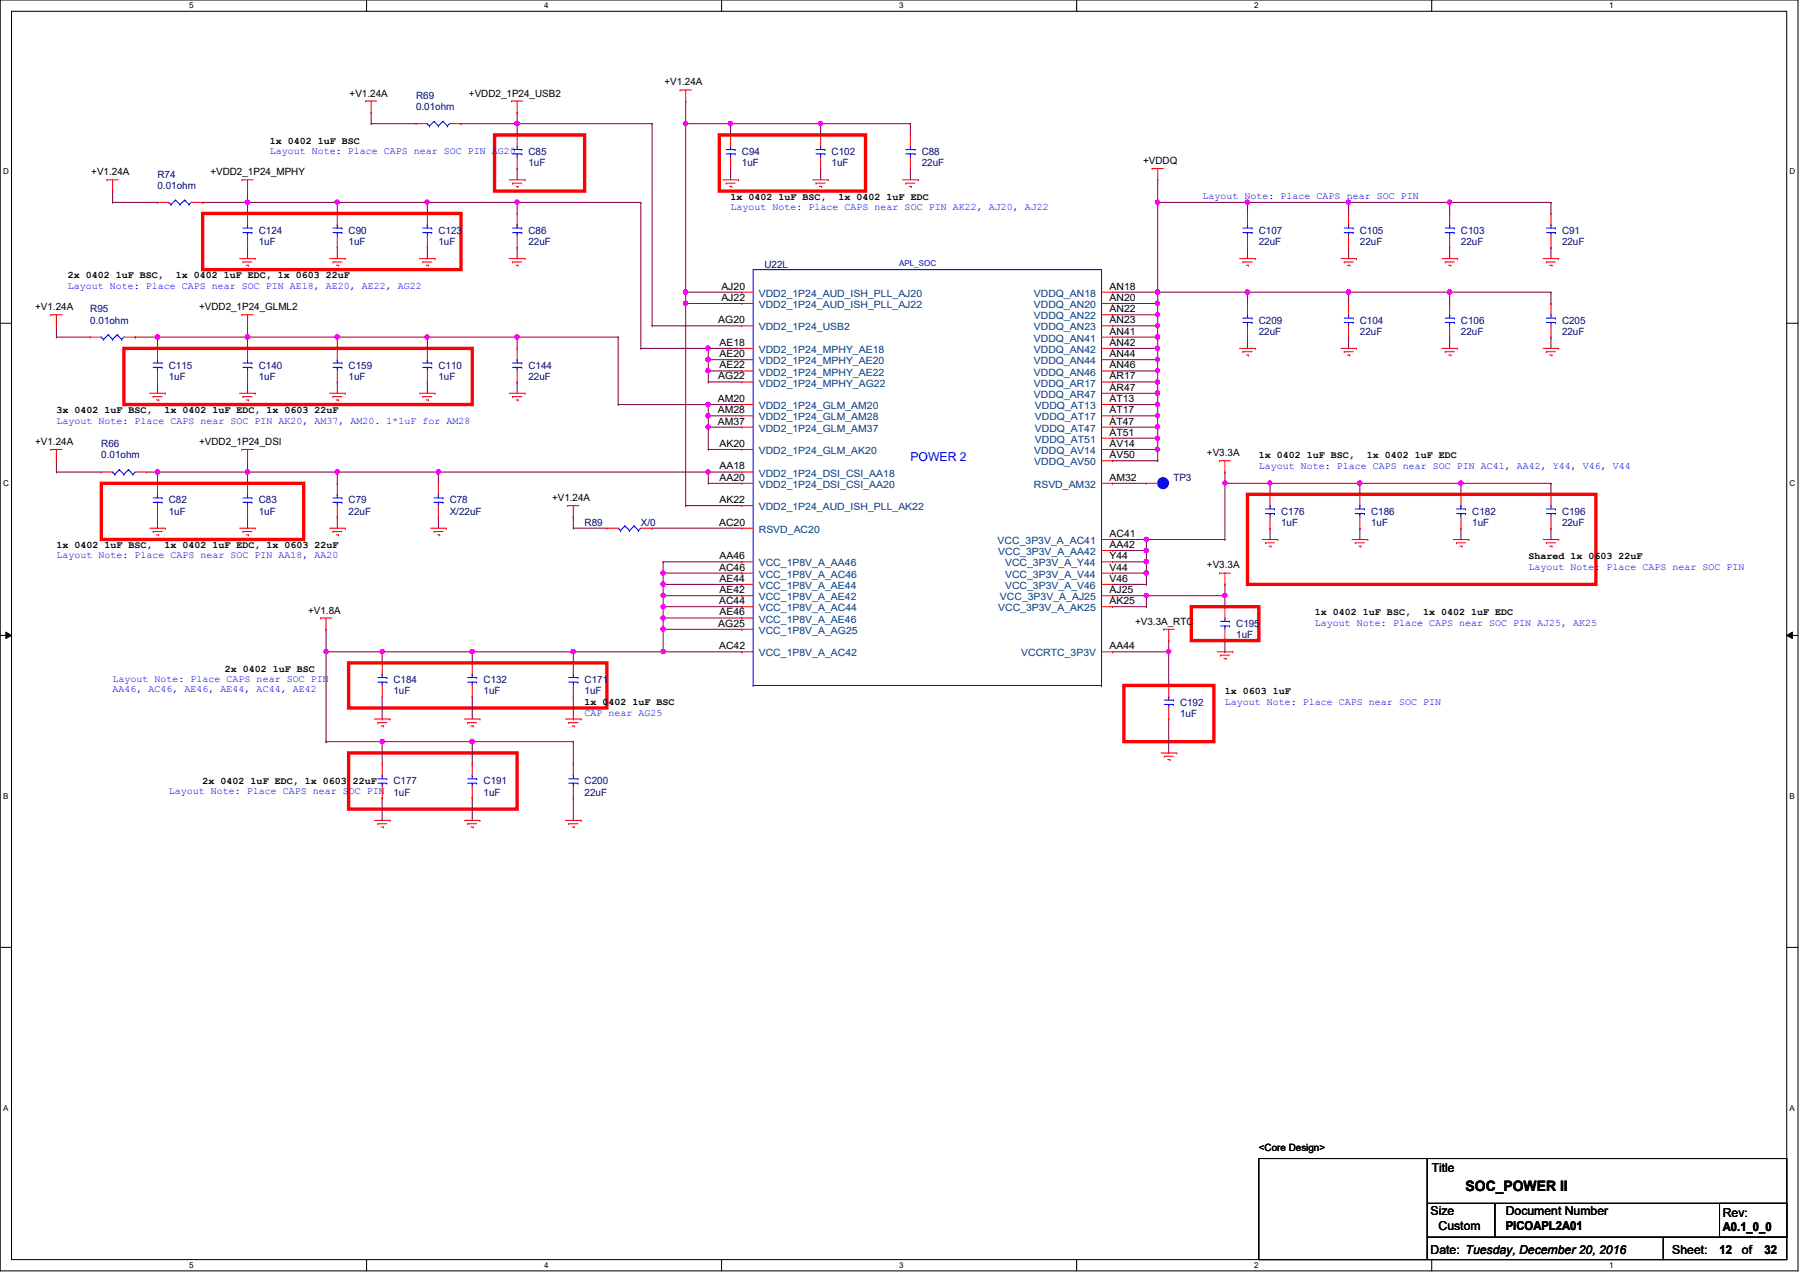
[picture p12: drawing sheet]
<svg xmlns="http://www.w3.org/2000/svg" width="297mm" height="210mm" viewBox="0 0 297 210" stroke-linecap="round" stroke-linejoin="round" font-family="sans-serif">
<defs><g id="words">
<text font-size="2.4" x="241.8" y="196.5">SOC_POWER II</text>
<text font-size="2" fill="#00f" x="150.2" y="76.1">POWER 2</text>
<g font-size="2">
<text x="236.3" y="193.5">Title</text>
<text x="236.1" y="200.5">Size</text>
<text x="237.4" y="202.9">Custom</text>
<text x="248.5" y="200.5">Document Number</text>
<text x="248.5" y="202.9">PICOAPL2A01</text>
<text x="284.3" y="200.9">Rev:</text>
<text x="284.3" y="203.1">A0.1_0_0</text>
<text x="236.1" y="207">Date: Tuesday, December 20, 2016</text>
<text x="276" y="207">Sheet:</text>
<text x="283.8" y="207">12</text>
<text x="287.4" y="207">of</text>
<text x="291.2" y="207">32</text>
</g>
<g font-size="1.7">
<text x="57.7" y="16">+V1.24A</text>
<text x="77.4" y="16">+VDD2_1P24_USB2</text>
<text x="109.6" y="14.1">+V1.24A</text>
<text x="44.5" y="23.7">1x 0402 1uF BSC</text>
<text x="15.1" y="28.9">+V1.24A</text>
<text x="34.7" y="28.9">+VDD2_1P24_MPHY</text>
<text x="188.6" y="27.1">+VDDQ</text>
<text x="120.6" y="33">1x 0402 1uF BSC,</text>
<text x="138.4" y="33">1x 0402 1uF EDC</text>
<text x="11.2" y="45.9">2x 0402 1uF BSC,</text>
<text x="29" y="45.9">1x 0402 1uF EDC, 1x 0603 22uF</text>
<text x="119" y="47.8">AJ20</text>
<text x="183.1" y="47.8">AN18</text>
<text x="5.8" y="51.2">+V1.24A</text>
<text x="32.8" y="51.2">+VDD2_1P24_GLML2</text>
<text x="118.5" y="53.3">AG20</text>
<text x="119" y="49.7">AJ22</text>
<text x="183.1" y="49.7">AN20</text>
<text x="183.1" y="51.5">AN22</text>
<text x="183.1" y="53.3">AN23</text>
<text x="118.7" y="57.1">AE18</text>
<text x="118.7" y="58.9">AE20</text>
<text x="183.1" y="55.2">AN41</text>
<text x="183.1" y="57.1">AN42</text>
<text x="183.1" y="58.9">AN44</text>
<text x="118.5" y="62.6">AG22</text>
<text x="118.7" y="60.8">AE22</text>
<text x="183.1" y="60.8">AN46</text>
<text x="183.1" y="62.6">AR17</text>
<text x="183.1" y="64.5">AR47</text>
<text x="9.3" y="68.2">3x 0402 1uF BSC,</text>
<text x="27.1" y="68.2">1x 0402 1uF EDC, 1x 0603 22uF</text>
<text x="118.4" y="66.3">AM20</text>
<text x="118.4" y="68.2">AM28</text>
<text x="118.4" y="70.1">AM37</text>
<text x="183.1" y="66.3">AT13</text>
<text x="183.1" y="68.2">AT17</text>
<text x="183.1" y="70.1">AT47</text>
<text x="183.1" y="71.9">AT51</text>
<text x="5.8" y="73.4">+V1.24A</text>
<text x="32.8" y="73.4">+VDD2_1P24_DSI</text>
<text x="118.7" y="73.7">AK20</text>
<text x="118.7" y="77.5">AA18</text>
<text x="183.1" y="73.7">AV14</text>
<text x="183.1" y="75.6">AV50</text>
<text x="199.2" y="75.3">+V3.3A</text>
<text x="207.7" y="75.6">1x 0402 1uF BSC,</text>
<text x="225.6" y="75.6">1x 0402 1uF EDC</text>
<text x="91.1" y="82.7">+V1.24A</text>
<text x="118.7" y="79.3">AA20</text>
<text x="118.7" y="83">AK22</text>
<text x="183.1" y="79.3">AM32</text>
<text x="118.7" y="86.7">AC20</text>
<text x="183.1" y="88.6">AC41</text>
<text x="9.3" y="90.5">1x 0402 1uF BSC,</text>
<text x="27.1" y="90.5">1x 0402 1uF EDC, 1x 0603 22uF</text>
<text x="118.7" y="94.1">AC46</text>
<text x="118.7" y="92.3">AA46</text>
<text x="183.1" y="90.4">AA42</text>
<text x="183.1" y="92.3">Y44</text>
<text x="183.1" y="94.1">V44</text>
<text x="199.2" y="93.8">+V3.3A</text>
<text x="252.2" y="92.3">Shared 1x 0603 22uF</text>
<text x="50.8" y="101.3">+V1.8A</text>
<text x="118.7" y="99.7">AC44</text>
<text x="118.7" y="97.9">AE42</text>
<text x="118.7" y="96">AE44</text>
<text x="118.7" y="101.6">AE46</text>
<text x="183.1" y="96">V46</text>
<text x="183.1" y="97.9">AJ25</text>
<text x="183.1" y="99.7">AK25</text>
<text x="217" y="101.6">1x 0402 1uF BSC,</text>
<text x="234.8" y="101.6">1x 0402 1uF EDC</text>
<text x="118.5" y="103.4">AG25</text>
<text x="118.7" y="107.1">AC42</text>
<text x="183.1" y="107.1">AA44</text>
<text x="187.3" y="103.1">+V3.3A_RTC</text>
<text x="37.1" y="110.8">2x 0402 1uF BSC</text>
<text x="96.5" y="116.4">1x 0402 1uF BSC</text>
<text x="202.1" y="114.6">1x 0603 1uF</text>
<text x="33.4" y="129.4">2x 0402 1uF EDC, 1x 0603 22uF</text>
<text x="207.7" y="189.9">&lt;Core Design&gt;</text>
</g>
<g font-size="1.7" fill="#000080">
<text x="68.7" y="16.3">R69</text>
<text x="68.7" y="18.2">0.01ohm</text>
<text x="26" y="29.3">R74</text>
<text x="87.2" y="25.6">C85</text>
<text x="87.2" y="27.4">1uF</text>
<text x="122.4" y="25.6">C94</text>
<text x="122.4" y="27.4">1uF</text>
<text x="137.2" y="25.6">C102</text>
<text x="137.2" y="27.4">1uF</text>
<text x="152.1" y="25.6">C88</text>
<text x="152.1" y="27.4">22uF</text>
<text x="26" y="31.2">0.01ohm</text>
<text x="42.7" y="38.6">C124</text>
<text x="42.7" y="40.4">1uF</text>
<text x="57.5" y="38.6">C90</text>
<text x="57.5" y="40.4">1uF</text>
<text x="72.3" y="38.6">C123</text>
<text x="72.3" y="40.4">1uF</text>
<text x="87.2" y="38.6">C86</text>
<text x="87.2" y="40.4">22uF</text>
<text x="207.7" y="38.6">C107</text>
<text x="207.7" y="40.4">22uF</text>
<text x="224.4" y="38.6">C105</text>
<text x="224.4" y="40.4">22uF</text>
<text x="241.1" y="38.6">C103</text>
<text x="241.1" y="40.4">22uF</text>
<text x="257.8" y="38.6">C91</text>
<text x="257.8" y="40.4">22uF</text>
<text x="126.2" y="44.2">U22L</text>
<text x="14.9" y="51.6">R95</text>
<text x="14.9" y="53.4">0.01ohm</text>
<text x="207.7" y="53.4">C209</text>
<text x="224.4" y="53.4">C104</text>
<text x="241.1" y="53.4">C106</text>
<text x="257.8" y="53.4">C205</text>
<text x="207.7" y="55.2">22uF</text>
<text x="224.4" y="55.2">22uF</text>
<text x="241.1" y="55.2">22uF</text>
<text x="257.8" y="55.2">22uF</text>
<text x="27.9" y="60.8">C115</text>
<text x="27.9" y="62.7">1uF</text>
<text x="42.7" y="60.8">C140</text>
<text x="42.7" y="62.7">1uF</text>
<text x="57.5" y="60.8">C159</text>
<text x="57.5" y="62.7">1uF</text>
<text x="72.3" y="60.8">C110</text>
<text x="72.3" y="62.7">1uF</text>
<text x="87.2" y="60.8">C144</text>
<text x="87.2" y="62.7">22uF</text>
<text x="16.7" y="73.8">R66</text>
<text x="16.7" y="75.6">0.01ohm</text>
<text x="27.9" y="83.1">C82</text>
<text x="42.7" y="83.1">C83</text>
<text x="57.5" y="83.1">C79</text>
<text x="74.2" y="83.1">C78</text>
<text x="193.6" y="79.4">TP3</text>
<text x="27.9" y="84.9">1uF</text>
<text x="42.7" y="84.9">1uF</text>
<text x="57.5" y="84.9">22uF</text>
<text x="74.2" y="84.9">X/22uF</text>
<text x="96.5" y="86.8">R89</text>
<text x="105.7" y="86.8">X/0</text>
<text x="211.4" y="84.9">C176</text>
<text x="211.4" y="86.8">1uF</text>
<text x="226.3" y="84.9">C186</text>
<text x="226.3" y="86.8">1uF</text>
<text x="242.9" y="84.9">C182</text>
<text x="242.9" y="86.8">1uF</text>
<text x="257.8" y="84.9">C196</text>
<text x="257.8" y="86.8">22uF</text>
<text x="204" y="103.5">C195</text>
<text x="204" y="105.3">1uF</text>
<text x="64.9" y="112.7">C184</text>
<text x="79.8" y="112.7">C132</text>
<text x="96.5" y="112.7">C171</text>
<text x="64.9" y="114.6">1uF</text>
<text x="79.8" y="114.6">1uF</text>
<text x="96.5" y="114.6">1uF</text>
<text x="194.7" y="116.5">C192</text>
<text x="194.7" y="118.3">1uF</text>
<text x="64.9" y="129.4">C177</text>
<text x="64.9" y="131.3">1uF</text>
<text x="79.8" y="129.4">C191</text>
<text x="79.8" y="131.3">1uF</text>
<text x="96.5" y="129.4">C200</text>
<text x="96.5" y="131.3">22uF</text>
</g>
<g font-size="1.7" fill="#00f">
<text x="44.5" y="25.4">Layout Note: Place CAPS near SOC PIN AG20</text>
<text x="120.6" y="34.7">Layout Note: Place CAPS near SOC PIN AK22, AJ20, AJ22</text>
<text x="198.5" y="32.9">Layout Note: Place CAPS near SOC PIN</text>
<text x="11.2" y="47.7">Layout Note: Place CAPS near SOC PIN AE18, AE20, AE22, AG22</text>
<text x="9.3" y="69.9">Layout Note: Place CAPS near SOC PIN AK20, AM37, AM20. 1*1uF for AM28</text>
<text x="207.7" y="77.3">Layout Note: Place CAPS near SOC PIN AC41, AA42, Y44, V46, V44</text>
<text x="9.3" y="92.2">Layout Note: Place CAPS near SOC PIN AA18, AA20</text>
<text x="252.2" y="94">Layout Note: Place CAPS near SOC PIN</text>
<text x="217" y="103.3">Layout Note: Place CAPS near SOC PIN AJ25, AK25</text>
<text x="18.6" y="112.6">Layout Note: Place CAPS near SOC PIN</text>
<text x="18.6" y="114.2">AA46, AC46, AE46, AE44, AC44, AE42</text>
<text x="96.5" y="118.2">CAP near AG25</text>
<text x="202.1" y="116.3">Layout Note: Place CAPS near SOC PIN</text>
<text x="27.9" y="131.1">Layout Note: Place CAPS near SOC PIN</text>
</g>
<g font-size="1.7" fill="#004080">
<text x="125.2" y="49">VDD2_1P24_AUD_ISH_PLL_AJ20</text>
<text x="125.2" y="50.8">VDD2_1P24_AUD_ISH_PLL_AJ22</text>
<text x="170.6" y="49">VDDQ_AN18</text>
<text x="170.6" y="50.8">VDDQ_AN20</text>
<text x="170.6" y="52.7">VDDQ_AN22</text>
<text x="125.2" y="54.5">VDD2_1P24_USB2</text>
<text x="125.2" y="58.3">VDD2_1P24_MPHY_AE18</text>
<text x="170.6" y="54.5">VDDQ_AN23</text>
<text x="170.6" y="56.4">VDDQ_AN41</text>
<text x="170.6" y="58.3">VDDQ_AN42</text>
<text x="125.2" y="60.1">VDD2_1P24_MPHY_AE20</text>
<text x="125.2" y="62">VDD2_1P24_MPHY_AE22</text>
<text x="125.2" y="63.8">VDD2_1P24_MPHY_AG22</text>
<text x="170.6" y="60.1">VDDQ_AN44</text>
<text x="170.6" y="62">VDDQ_AN46</text>
<text x="170.6" y="63.8">VDDQ_AR17</text>
<text x="170.6" y="65.7">VDDQ_AR47</text>
<text x="125.2" y="67.5">VDD2_1P24_GLM_AM20</text>
<text x="125.2" y="69.4">VDD2_1P24_GLM_AM28</text>
<text x="125.2" y="71.2">VDD2_1P24_GLM_AM37</text>
<text x="170.8" y="67.5">VDDQ_AT13</text>
<text x="170.8" y="69.4">VDDQ_AT17</text>
<text x="170.8" y="71.2">VDDQ_AT47</text>
<text x="125.2" y="74.9">VDD2_1P24_GLM_AK20</text>
<text x="170.7" y="74.9">VDDQ_AV14</text>
<text x="170.7" y="76.8">VDDQ_AV50</text>
<text x="170.8" y="73.1">VDDQ_AT51</text>
<text x="125.2" y="78.7">VDD2_1P24_DSI_CSI_AA18</text>
<text x="125.2" y="80.5">VDD2_1P24_DSI_CSI_AA20</text>
<text x="170.6" y="80.5">RSVD_AM32</text>
<text x="125.2" y="84.2">VDD2_1P24_AUD_ISH_PLL_AK22</text>
<text x="125.2" y="87.9">RSVD_AC20</text>
<text x="164.6" y="89.8">VCC_3P3V_A_AC41</text>
<text x="125.2" y="93.5">VCC_1P8V_A_AA46</text>
<text x="125.2" y="95.3">VCC_1P8V_A_AC46</text>
<text x="164.7" y="91.6">VCC_3P3V_A_AA42</text>
<text x="165.9" y="93.5">VCC_3P3V_A_Y44</text>
<text x="165.9" y="95.3">VCC_3P3V_A_V44</text>
<text x="125.2" y="99.1">VCC_1P8V_A_AE42</text>
<text x="125.2" y="97.2">VCC_1P8V_A_AE44</text>
<text x="125.2" y="100.9">VCC_1P8V_A_AC44</text>
<text x="164.7" y="100.9">VCC_3P3V_A_AK25</text>
<text x="165" y="99.1">VCC_3P3V_A_AJ25</text>
<text x="165.9" y="97.2">VCC_3P3V_A_V46</text>
<text x="125.2" y="102.7">VCC_1P8V_A_AE46</text>
<text x="125.2" y="104.6">VCC_1P8V_A_AG25</text>
<text x="125.2" y="108.3">VCC_1P8V_A_AC42</text>
<text x="168.5" y="108.3">VCCRTC_3P3V</text>
</g>
<g font-size="1.3">
<text x="31.2" y="1.4">5</text>
<text x="89.8" y="1.4">4</text>
<text x="148.4" y="1.4">3</text>
<text x="207" y="1.4">2</text>
<text x="265.6" y="1.4">1</text>
<text x=".5" y="28.8">D</text>
<text x="295.3" y="28.8">D</text>
<text x=".5" y="80.3">C</text>
<text x="295.3" y="80.3">C</text>
<text x=".5" y="131.8">B</text>
<text x="295.3" y="131.8">B</text>
<text x=".5" y="183.3">A</text>
<text x="295.3" y="183.3">A</text>
<text x="31.2" y="209.3">5</text>
<text x="89.8" y="209.3">4</text>
<text x="148.4" y="209.3">3</text>
<text x="207" y="209.3">2</text>
<text x="265.6" y="209.3">1</text>
</g>
<text font-size="1.3" fill="#00f" x="148.4" y="43.9">APL_SOC</text>
</g></defs>
<path d="M0 0h296.7v209.7h-296.7zM1.9 1.9h292.9v206h-292.9z" fill="none" stroke="#000" stroke-width=".17"/>
<g fill="#fff">
<path d="M31.2 .2h.7v1.5h-.7z"/>
<path d="M31.2 208.1h.7v1.4h-.7z"/>
</g>
<path d="M60.5 0v1.9M60.5 207.9v1.8" fill="none" stroke="#000" stroke-width=".17"/>
<g fill="#fff">
<path d="M89.8 .2h.7v1.5h-.7z"/>
<path d="M89.8 208.1h.7v1.4h-.7z"/>
</g>
<path d="M119.1 0v1.9M119.1 207.9v1.8" fill="none" stroke="#000" stroke-width=".17"/>
<g fill="#fff">
<path d="M148.4 .2h.7v1.5h-.7z"/>
<path d="M148.4 208.1h.7v1.4h-.7z"/>
</g>
<path d="M177.7 0v1.9M177.7 207.9v1.8" fill="none" stroke="#000" stroke-width=".17"/>
<g fill="#fff">
<path d="M207 .2h.7v1.5h-.7z"/>
<path d="M207 208.1h.7v1.4h-.7z"/>
</g>
<path d="M236.3 0v1.9M236.3 207.9v1.8" fill="none" stroke="#000" stroke-width=".17"/>
<g fill="#fff">
<path d="M265.6 .2h.7v1.5h-.7z"/>
<path d="M265.6 208.1h.7v1.4h-.7z"/>
<path d="M.5 27.6h.9v1.5h-.9z"/>
<path d="M295.3 27.6h.9v1.5h-.9z"/>
<path d="M.5 79.1h.9v1.5h-.9z"/>
<path d="M295.3 79.1h.9v1.5h-.9z"/>
</g>
<path d="M0 53.3h1.9M294.8 53.3h1.9" fill="none" stroke="#000" stroke-width=".17"/>
<g fill="#fff">
<path d="M.5 130.6h.9v1.5h-.9z"/>
<path d="M295.3 130.6h.9v1.5h-.9z"/>
</g>
<path d="M0 104.9h1.9M1 104.3l.9 .6-.9 .5zM294.8 104.9l1-.6v1.1zM294.8 104.9h1.9" fill="none" stroke="#000" stroke-width=".17"/>
<path d="M1 104.3l.9 .6-.9 .5zM294.8 104.9l1-.6v1.1z" fill="#000"/>
<g fill="#fff">
<path d="M.5 182.1h.8v1.5h-.8z"/>
<path d="M295.3 182.1h.8v1.5h-.8z"/>
</g>
<path d="M0 156.3h1.9M294.8 156.3h1.9" fill="none" stroke="#000" stroke-width=".17"/>
<path d="M33.4 35.2h42.7v9.3h-42.7zM81.6 22.3h14.9v9.2h-14.9zM118.7 22.3h24.1v9.2h-24.1zM20.4 57.5h57.5v9.3h-57.5zM16.7 79.8h33.4v9.2h-33.4zM205.9 81.6h57.5v14.8h-57.5zM57.5 109.4h42.7v7.4h-42.7zM185.5 113.1h14.8v9.3h-14.8zM196.6 100.1h11.1v5.6h-11.1zM57.5 124.2h27.8v9.3h-27.8z" fill="none" stroke="#f00" stroke-width=".55"/>
<path d="M113.2 20.4h.1M113.2 20.4v27.8M113.2 48.2h.1M113.2 48.2h9.2" fill="none" stroke="#800040" stroke-width=".17"/>
<circle cx="113.1" cy="48.2" r=".37" fill="#f0f"/>
<circle cx="113.1" cy="48.2" r=".37" fill="none" stroke="#f0f" stroke-width=".17"/>
<circle cx="113.1" cy="20.4" r=".37" fill="#f0f"/>
<circle cx="113.1" cy="20.4" r=".37" fill="none" stroke="#f0f" stroke-width=".17"/>
<path d="M113.2 50.1h.1M113.2 48.2h.1M113.2 50.1h9.2M113.2 48.2v1.9M183.6 48.2h7.4M191 48.2h.1" fill="none" stroke="#800040" stroke-width=".17"/>
<circle cx="191" cy="48.2" r=".35" fill="#f0f"/>
<circle cx="191" cy="48.2" r=".35" fill="none" stroke="#f0f" stroke-width=".17"/>
<path d="M183.6 50.1h7.4M191 50.1h.1" fill="none" stroke="#800040" stroke-width=".17"/>
<circle cx="191" cy="50.1" r=".35" fill="#f0f"/>
<circle cx="191" cy="50.1" r=".35" fill="none" stroke="#f0f" stroke-width=".17"/>
<path d="M183.6 51.9h7.4M191 51.9h.1" fill="none" stroke="#800040" stroke-width=".17"/>
<circle cx="191" cy="51.9" r=".34" fill="#f0f"/>
<circle cx="191" cy="51.9" r=".34" fill="none" stroke="#f0f" stroke-width=".17"/>
<path d="M183.6 53.8h7.4M183.6 55.6h7.4M183.6 57.5h7.4M191 53.8h.1M191 59.4h.1M191 55.6h.1M191 57.5h.1M191 59.4v1.8" fill="none" stroke="#800040" stroke-width=".17"/>
<circle cx="191" cy="57.5" r=".35" fill="#f0f"/>
<circle cx="191" cy="57.5" r=".35" fill="none" stroke="#f0f" stroke-width=".17"/>
<path d="M183.6 59.4h7.4M191 59.4h.1" fill="none" stroke="#800040" stroke-width=".17"/>
<circle cx="191" cy="59.3" r=".35" fill="#f0f"/>
<circle cx="191" cy="59.3" r=".35" fill="none" stroke="#f0f" stroke-width=".17"/>
<path d="M183.6 61.2h7.4M191 61.2h.1" fill="none" stroke="#800040" stroke-width=".17"/>
<circle cx="191" cy="61.2" r=".34" fill="#f0f"/>
<circle cx="191" cy="61.2" r=".34" fill="none" stroke="#f0f" stroke-width=".17"/>
<path d="M183.6 63h7.4M191 63h.1" fill="none" stroke="#800040" stroke-width=".17"/>
<circle cx="191" cy="63" r=".34" fill="#f0f"/>
<circle cx="191" cy="63" r=".34" fill="none" stroke="#f0f" stroke-width=".17"/>
<path d="M183.6 64.9h7.4M191 64.9h.1" fill="none" stroke="#800040" stroke-width=".17"/>
<circle cx="191" cy="64.9" r=".35" fill="#f0f"/>
<circle cx="191" cy="64.9" r=".35" fill="none" stroke="#f0f" stroke-width=".17"/>
<path d="M183.6 66.8h7.4M191 66.8h.1" fill="none" stroke="#800040" stroke-width=".17"/>
<circle cx="191" cy="66.7" r=".35" fill="#f0f"/>
<circle cx="191" cy="66.7" r=".35" fill="none" stroke="#f0f" stroke-width=".17"/>
<path d="M183.6 68.6h7.4M191 68.6h.1" fill="none" stroke="#800040" stroke-width=".17"/>
<circle cx="191" cy="68.6" r=".35" fill="#f0f"/>
<circle cx="191" cy="68.6" r=".35" fill="none" stroke="#f0f" stroke-width=".17"/>
<path d="M183.6 70.5h7.4M191 70.5h.1" fill="none" stroke="#800040" stroke-width=".17"/>
<circle cx="191" cy="70.4" r=".34" fill="#f0f"/>
<circle cx="191" cy="70.4" r=".34" fill="none" stroke="#f0f" stroke-width=".17"/>
<path d="M183.6 72.3h7.4M191 72.3h.1" fill="none" stroke="#800040" stroke-width=".17"/>
<circle cx="191" cy="72.3" r=".34" fill="#f0f"/>
<circle cx="191" cy="72.3" r=".34" fill="none" stroke="#f0f" stroke-width=".17"/>
<path d="M183.6 74.2h7.4M191 74.2h.1" fill="none" stroke="#800040" stroke-width=".17"/>
<circle cx="191" cy="74.1" r=".35" fill="#f0f"/>
<circle cx="191" cy="74.1" r=".35" fill="none" stroke="#f0f" stroke-width=".17"/>
<g fill="none" stroke="#800040" stroke-width=".17">
<path d="M183.6 79.8h.1M183.6 76h7.4M183.6 79.8h5.6M191 76h.1M191 61.2h.1M191 63h.1M191 64.9h.1M191 72.3h.1M191 74.2h.1M191 61.2v5.6M191 72.3v3.7M183.6 89h5.6"/>
<path d="M189.2 89h.1"/>
</g>
<circle cx="189.2" cy="89" r=".36" fill="#f0f"/>
<circle cx="189.2" cy="89" r=".36" fill="none" stroke="#f0f" stroke-width=".17"/>
<path d="M183.6 90.8h5.6M189.2 90.8h.1" fill="none" stroke="#800040" stroke-width=".17"/>
<circle cx="189.2" cy="90.8" r=".36" fill="#f0f"/>
<circle cx="189.2" cy="90.8" r=".36" fill="none" stroke="#f0f" stroke-width=".17"/>
<path d="M183.6 92.7h5.6M189.2 92.7h.1" fill="none" stroke="#800040" stroke-width=".17"/>
<circle cx="189.2" cy="92.7" r=".37" fill="#f0f"/>
<circle cx="189.2" cy="92.7" r=".37" fill="none" stroke="#f0f" stroke-width=".17"/>
<path d="M183.6 94.6h5.6M189.2 94.6h.1" fill="none" stroke="#800040" stroke-width=".17"/>
<circle cx="189.2" cy="94.5" r=".37" fill="#f0f"/>
<circle cx="189.2" cy="94.5" r=".37" fill="none" stroke="#f0f" stroke-width=".17"/>
<path d="M183.6 96.4h5.6M183.6 98.3h5.6M189.2 96.4h.1M189.2 98.3h.1" fill="none" stroke="#800040" stroke-width=".17"/>
<circle cx="189.2" cy="98.3" r=".36" fill="#f0f"/>
<circle cx="189.2" cy="98.3" r=".36" fill="none" stroke="#f0f" stroke-width=".17"/>
<path d="M202.1 79.8h.1M202.1 79.8v9.2M183.6 100.1h5.6M189.2 100.1h.1" fill="none" stroke="#800040" stroke-width=".17"/>
<circle cx="202.1" cy="79.7" r=".34" fill="#f0f"/>
<circle cx="202.1" cy="79.7" r=".34" fill="none" stroke="#f0f" stroke-width=".17"/>
<path d="M189.2 89h.1M189.2 98.3h.1M189.2 89v1.8M189.2 98.3v1.8M183.6 107.6h9.3M192.9 107.6h.1M192.9 105.7h.1M192.9 105.7v1.9" fill="none" stroke="#800040" stroke-width=".17"/>
<circle cx="192.9" cy="107.5" r=".34" fill="#f0f"/>
<circle cx="192.9" cy="107.5" r=".34" fill="none" stroke="#f0f" stroke-width=".17"/>
<path d="M113.2 50.1h.1M113.2 50.1v33.3M113.2 83.4h.1M113.2 83.4h9.2" fill="none" stroke="#800040" stroke-width=".17"/>
<circle cx="113.1" cy="50.1" r=".37" fill="#f0f"/>
<circle cx="113.1" cy="50.1" r=".37" fill="none" stroke="#f0f" stroke-width=".17"/>
<path d="M94.6 87.2h.1M94.6 87.2h5.6M109.4 92.7h13M109.4 94.6h13M122.4 92.7h.1M122.4 94.6h.1" fill="none" stroke="#800040" stroke-width=".17"/>
<circle cx="109.4" cy="94.5" r=".35" fill="#f0f"/>
<circle cx="109.4" cy="94.5" r=".35" fill="none" stroke="#f0f" stroke-width=".17"/>
<path d="M109.4 96.4h13M122.4 96.4h.1" fill="none" stroke="#800040" stroke-width=".17"/>
<circle cx="109.4" cy="96.4" r=".35" fill="#f0f"/>
<circle cx="109.4" cy="96.4" r=".35" fill="none" stroke="#f0f" stroke-width=".17"/>
<path d="M109.4 98.3h13M122.4 98.3h.1" fill="none" stroke="#800040" stroke-width=".17"/>
<circle cx="109.4" cy="98.3" r=".34" fill="#f0f"/>
<circle cx="109.4" cy="98.3" r=".34" fill="none" stroke="#f0f" stroke-width=".17"/>
<path d="M109.4 100.1h13M122.4 100.1h.1" fill="none" stroke="#800040" stroke-width=".17"/>
<circle cx="109.4" cy="100.1" r=".34" fill="#f0f"/>
<circle cx="109.4" cy="100.1" r=".34" fill="none" stroke="#f0f" stroke-width=".17"/>
<path d="M109.4 102h13M122.4 102h.1" fill="none" stroke="#800040" stroke-width=".17"/>
<circle cx="109.4" cy="102" r=".35" fill="#f0f"/>
<circle cx="109.4" cy="102" r=".35" fill="none" stroke="#f0f" stroke-width=".17"/>
<path d="M109.4 92.7h.1M109.4 94.6h.1M109.4 96.4h.1M109.4 92.7v5.6M109.4 100.1h.1M109.4 103.8h.1M109.4 103.8h13M109.4 103.8v3.8h13M109.4 100.1v1.9M122.4 103.8h.1M122.4 107.6h.1" fill="none" stroke="#800040" stroke-width=".17"/>
<circle cx="109.4" cy="107.5" r=".34" fill="#f0f"/>
<circle cx="109.4" cy="107.5" r=".34" fill="none" stroke="#f0f" stroke-width=".17"/>
<circle cx="109.4" cy="103.8" r=".35" fill="#f0f"/>
<circle cx="109.4" cy="103.8" r=".35" fill="none" stroke="#f0f" stroke-width=".17"/>
<path d="M107.6 20.4h.1M107.6 20.4v33.4M105.7 57.5h.1M105.7 57.5h11.2M107.6 53.8h.1M107.6 53.8h14.8M116.9 57.5h.1M116.9 57.5v1.9M40.8 76h.1M40.8 76v1.9M116.9 63h.1M116.9 63h5.5" fill="none" stroke="#800040" stroke-width=".17"/>
<circle cx="116.8" cy="57.5" r=".35" fill="#f0f"/>
<circle cx="116.8" cy="57.5" r=".35" fill="none" stroke="#f0f" stroke-width=".17"/>
<path d="M116.9 59.4h.1M116.9 59.4v3.6M116.9 59.4h5.5M116.9 61.2h.1M116.9 61.2h5.5" fill="none" stroke="#800040" stroke-width=".17"/>
<circle cx="116.8" cy="61.2" r=".34" fill="#f0f"/>
<circle cx="116.8" cy="61.2" r=".34" fill="none" stroke="#f0f" stroke-width=".17"/>
<circle cx="116.8" cy="59.3" r=".35" fill="#f0f"/>
<circle cx="116.8" cy="59.3" r=".35" fill="none" stroke="#f0f" stroke-width=".17"/>
<g fill="none" stroke="#800040" stroke-width=".17">
<path d="M72.3 77.9h.1M72.3 77.9h44.6M116.9 66.8h.1M116.9 74.2h.1M116.9 70.5h.1M116.9 68.6h.1M116.9 77.9h.1M116.9 66.8v1.8M116.9 70.5v3.7M116.9 77.9v1.9M116.9 74.2h5.5M116.9 66.8h5.5"/>
<path d="M116.9 70.5h5.5M116.9 68.6h5.5"/>
</g>
<circle cx="116.8" cy="77.9" r=".35" fill="#f0f"/>
<circle cx="116.8" cy="77.9" r=".35" fill="none" stroke="#f0f" stroke-width=".17"/>
<circle cx="72.3" cy="77.9" r=".35" fill="#f0f"/>
<circle cx="72.3" cy="77.9" r=".35" fill="none" stroke="#f0f" stroke-width=".17"/>
<path d="M113.2 20.4h.1M113.2 20.4h7.4M116.9 79.8h.1M116.9 79.8h5.5M94.6 85.3h.1M94.6 85.3v1.9M107.6 87.2h.1M107.6 87.2h14.8M109.4 102h.1M109.4 102v1.8" fill="none" stroke="#800040" stroke-width=".17"/>
<circle cx="120.5" cy="20.4" r=".37" fill="#f0f"/>
<circle cx="120.5" cy="20.4" r=".37" fill="none" stroke="#f0f" stroke-width=".17"/>
<path d="M113.2 16.7h.1M113.2 16.7v3.7M120.6 20.4h.1M120.6 27.8h.1M120.6 20.4v1.9M120.6 27.8v1.9M135.4 27.8h.1M135.4 20.4h.1M135.4 27.8v1.9M135.4 20.4h14.8M150.2 27.8h.1M150.2 27.8v1.9" fill="none" stroke="#800040" stroke-width=".17"/>
<circle cx="135.4" cy="20.4" r=".35" fill="#f0f"/>
<circle cx="135.4" cy="20.4" r=".35" fill="none" stroke="#f0f" stroke-width=".17"/>
<path d="M105.7 33.4h.1M105.7 33.4v24.1M135.4 20.4h.1M135.4 20.4v1.9M150.2 20.4h.1M150.2 20.4v1.9M40.8 53.8h.1M40.8 53.8v1.8M85.3 55.6h.1M85.3 55.6h16.7" fill="none" stroke="#800040" stroke-width=".17"/>
<circle cx="40.8" cy="55.6" r=".37" fill="#f0f"/>
<circle cx="40.8" cy="55.6" r=".37" fill="none" stroke="#f0f" stroke-width=".17"/>
<path d="M40.8 55.6h.1M40.8 55.6h14.9M40.8 55.6v1.9M55.7 55.6h.1M55.7 55.6v1.9M102 55.6h.1M102 55.6v11.2" fill="none" stroke="#800040" stroke-width=".17"/>
<circle cx="55.6" cy="55.6" r=".37" fill="#f0f"/>
<circle cx="55.6" cy="55.6" r=".37" fill="none" stroke="#f0f" stroke-width=".17"/>
<path d="M70.5 55.6h.1M70.5 55.6h14.8" fill="none" stroke="#800040" stroke-width=".17"/>
<circle cx="85.3" cy="55.6" r=".37" fill="#f0f"/>
<circle cx="85.3" cy="55.6" r=".37" fill="none" stroke="#f0f" stroke-width=".17"/>
<circle cx="70.5" cy="55.6" r=".35" fill="#f0f"/>
<circle cx="70.5" cy="55.6" r=".35" fill="none" stroke="#f0f" stroke-width=".17"/>
<path d="M120.6 20.4h.1M120.6 20.4h14.8M116.9 57.5h.1M116.9 57.5h5.5M191 55.6h.1M191 55.6v1.9M102 66.8h.1M102 66.8h14.9M116.9 77.9h.1M116.9 77.9h5.5M189.2 94.6h.1M189.2 94.6v1.8" fill="none" stroke="#800040" stroke-width=".17"/>
<circle cx="116.8" cy="66.7" r=".35" fill="#f0f"/>
<circle cx="116.8" cy="66.7" r=".35" fill="none" stroke="#f0f" stroke-width=".17"/>
<path d="M191 53.8h.1M191 53.8v1.8M191 68.6h.1M191 68.6v1.9M189.2 90.8h.1M189.2 90.8v1.9" fill="none" stroke="#800040" stroke-width=".17"/>
<circle cx="191" cy="55.6" r=".35" fill="#f0f"/>
<circle cx="191" cy="55.6" r=".35" fill="none" stroke="#f0f" stroke-width=".17"/>
<circle cx="191" cy="53.8" r=".34" fill="#f0f"/>
<circle cx="191" cy="53.8" r=".34" fill="none" stroke="#f0f" stroke-width=".17"/>
<path d="M116.9 68.6h.1M116.9 68.6v1.9" fill="none" stroke="#800040" stroke-width=".17"/>
<circle cx="116.8" cy="70.4" r=".34" fill="#f0f"/>
<circle cx="116.8" cy="70.4" r=".34" fill="none" stroke="#f0f" stroke-width=".17"/>
<circle cx="116.8" cy="68.6" r=".35" fill="#f0f"/>
<circle cx="116.8" cy="68.6" r=".35" fill="none" stroke="#f0f" stroke-width=".17"/>
<path d="M85.3 18.5h.1M85.3 18.5v3.8M85.3 20.4h.1M85.3 27.8h.1M85.3 20.4h22.3M85.3 27.8v1.9M191 57.5h.1M191 57.5v1.9M109.4 98.3h.1M109.4 98.3v1.8M189.2 92.7h.1M189.2 92.7v1.9" fill="none" stroke="#800040" stroke-width=".17"/>
<circle cx="85.3" cy="20.4" r=".37" fill="#f0f"/>
<circle cx="85.3" cy="20.4" r=".37" fill="none" stroke="#f0f" stroke-width=".17"/>
<path d="M61.3 18.5h.1M61.3 18.5v1.9M61.3 20.4h.1M61.3 20.4h7.4M70.5 33.4h.1M70.5 33.4h35.2M76.1 20.4h.1M76.1 20.4h9.2M85.3 33.4h.1M85.3 33.4v1.8" fill="none" stroke="#800040" stroke-width=".17"/>
<circle cx="85.3" cy="33.4" r=".36" fill="#f0f"/>
<circle cx="85.3" cy="33.4" r=".36" fill="none" stroke="#f0f" stroke-width=".17"/>
<circle cx="70.5" cy="33.4" r=".34" fill="#f0f"/>
<circle cx="70.5" cy="33.4" r=".34" fill="none" stroke="#f0f" stroke-width=".17"/>
<g fill="none" stroke="#800040" stroke-width=".17">
<path d="M18.6 31.5h.1M18.6 33.4h.1M18.6 31.5v1.9M18.6 33.4h7.4M33.4 33.4h.1M33.4 33.4h7.4M40.8 33.4h.1M40.8 31.5h.1M40.8 31.5v3.7M55.7 33.4h.1M55.7 33.4v1.8M40.8 40.8h.1"/>
<path d="M40.8 40.8v1.9M55.7 40.8h.1M55.7 40.8v1.9M70.5 40.8h.1M70.5 40.8v1.9M85.3 40.8h.1M85.3 40.8v1.9"/>
</g>
<circle cx="40.8" cy="33.4" r=".36" fill="#f0f"/>
<circle cx="40.8" cy="33.4" r=".36" fill="none" stroke="#f0f" stroke-width=".17"/>
<g fill="none" stroke="#800040" stroke-width=".17">
<path d="M40.8 33.4h.1M40.8 33.4h14.9M9.3 53.8h.1M9.3 55.6h.1M9.3 53.8v1.8M9.3 55.6h5.6M22.3 55.6h.1M22.3 55.6h3.7M26 55.6h.1M26 55.6v1.9M85.3 55.6h.1M85.3 55.6v1.9"/>
<path d="M26 63h.1M26 63v1.9M40.8 63h.1M40.8 63v1.9M40.8 77.9h14.9M55.7 63h.1M55.7 77.9h.1M55.7 63v1.9M70.5 63h.1M70.5 63v1.9M85.3 63h.1M85.3 63v1.9"/>
</g>
<circle cx="55.6" cy="77.9" r=".37" fill="#f0f"/>
<circle cx="55.6" cy="77.9" r=".37" fill="none" stroke="#f0f" stroke-width=".17"/>
<path d="M26 77.9h.1M26 77.9h14.8v1.9M40.8 79.8h.1M55.7 77.9h.1M55.7 79.8h.1M55.7 77.9h16.6M55.7 77.9v1.9M72.3 77.9h.1M72.3 77.9v1.9" fill="none" stroke="#800040" stroke-width=".17"/>
<circle cx="40.8" cy="77.9" r=".37" fill="#f0f"/>
<circle cx="40.8" cy="77.9" r=".37" fill="none" stroke="#f0f" stroke-width=".17"/>
<circle cx="26" cy="77.9" r=".35" fill="#f0f"/>
<circle cx="26" cy="77.9" r=".35" fill="none" stroke="#f0f" stroke-width=".17"/>
<g fill="none" stroke="#800040" stroke-width=".17">
<path d="M26 55.6h.1M26 55.6h14.8M9.3 76h.1M9.3 77.9h.1M9.3 76v1.9M9.3 77.9h7.4M24.2 77.9h1.8M26 79.8h.1M26 77.9h.1M26 77.9v1.9M26 85.3h.1M26 85.3v1.9"/>
<path d="M40.8 85.3h.1M40.8 85.3v1.9M55.7 85.3h.1M55.7 85.3v1.9M72.3 85.3h.1M72.3 85.3v1.9"/>
</g>
<circle cx="26" cy="55.6" r=".35" fill="#f0f"/>
<circle cx="26" cy="55.6" r=".35" fill="none" stroke="#f0f" stroke-width=".17"/>
<path d="M55.7 55.6h.1M55.7 55.6h14.8M70.5 55.6h.1M70.5 55.6v1.9M77.9 107.6h.1M77.9 107.6h31.5M94.6 107.6h.1M94.6 109.4h.1M94.6 118.7h.1M94.6 107.6v1.8M94.6 115v3.7" fill="none" stroke="#800040" stroke-width=".17"/>
<circle cx="94.6" cy="107.5" r=".36" fill="#f0f"/>
<circle cx="94.6" cy="107.5" r=".36" fill="none" stroke="#f0f" stroke-width=".17"/>
<path d="M63.1 107.6h.1M63.1 107.6h14.8M77.9 107.6h.1M77.9 107.6v1.8" fill="none" stroke="#800040" stroke-width=".17"/>
<circle cx="77.9" cy="107.5" r=".36" fill="#f0f"/>
<circle cx="77.9" cy="107.5" r=".36" fill="none" stroke="#f0f" stroke-width=".17"/>
<circle cx="63.1" cy="107.5" r=".34" fill="#f0f"/>
<circle cx="63.1" cy="107.5" r=".34" fill="none" stroke="#f0f" stroke-width=".17"/>
<path d="M53.8 103.8h.1M53.8 103.8v3.8M63.1 107.6h.1M63.1 118.7h.1M63.1 107.6v1.8M63.1 115v3.7M77.9 115h.1M77.9 115v3.7" fill="none" stroke="#800040" stroke-width=".17"/>
<circle cx="53.8" cy="107.5" r=".34" fill="#f0f"/>
<circle cx="53.8" cy="107.5" r=".34" fill="none" stroke="#f0f" stroke-width=".17"/>
<path d="M53.8 107.6h.1M53.8 107.6h9.3M53.8 107.6v14.8M53.8 122.4h.1M53.8 122.4h24.1M63.1 122.4h.1M63.1 122.4v3.7M77.9 122.4h.1" fill="none" stroke="#800040" stroke-width=".17"/>
<circle cx="63.1" cy="122.4" r=".35" fill="#f0f"/>
<circle cx="63.1" cy="122.4" r=".35" fill="none" stroke="#f0f" stroke-width=".17"/>
<circle cx="77.9" cy="122.4" r=".37" fill="#f0f"/>
<circle cx="77.9" cy="122.4" r=".37" fill="none" stroke="#f0f" stroke-width=".17"/>
<g fill="none" stroke="#800040" stroke-width=".17">
<path d="M191 29.7h.1M191 29.7v3.7M205.9 35.2h.1M222.5 33.4h.1M222.5 33.4h-16.6v1.8M63.1 131.7h.1M63.1 131.7v3.7M77.9 126.1h.1M77.9 131.7h.1M77.9 131.7v3.7M94.6 122.4h.1M94.6 126.1h.1"/>
<path d="M94.6 131.7h.1M94.6 122.4h-16.7v3.7M94.6 122.4v3.7M94.6 131.7v3.7"/>
</g>
<circle cx="205.8" cy="33.4" r=".36" fill="#f0f"/>
<circle cx="205.8" cy="33.4" r=".36" fill="none" stroke="#f0f" stroke-width=".17"/>
<path d="M222.5 35.2h.1M239.2 33.4h.1M239.2 33.4h-16.7v1.8" fill="none" stroke="#800040" stroke-width=".17"/>
<circle cx="222.5" cy="33.4" r=".36" fill="#f0f"/>
<circle cx="222.5" cy="33.4" r=".36" fill="none" stroke="#f0f" stroke-width=".17"/>
<circle cx="239.2" cy="33.4" r=".34" fill="#f0f"/>
<circle cx="239.2" cy="33.4" r=".34" fill="none" stroke="#f0f" stroke-width=".17"/>
<path d="M191 33.4h.1M191 33.4v14.8M239.2 35.2h.1M255.9 33.4h.1M255.9 35.2h.1M255.9 33.4h-16.7v1.8M255.9 33.4v1.8" fill="none" stroke="#800040" stroke-width=".17"/>
<circle cx="191" cy="33.4" r=".34" fill="#f0f"/>
<circle cx="191" cy="33.4" r=".34" fill="none" stroke="#f0f" stroke-width=".17"/>
<path d="M191 48.2h.1M191 51.9h.1M191 50.1h.1M191 48.2v5.6M205.9 50.1h.1M205.9 48.2v1.9" fill="none" stroke="#800040" stroke-width=".17"/>
<circle cx="205.8" cy="48.2" r=".37" fill="#f0f"/>
<circle cx="205.8" cy="48.2" r=".37" fill="none" stroke="#f0f" stroke-width=".17"/>
<path d="M205.9 48.2h33.3M222.5 48.2h.1M222.5 50.1h.1M222.5 48.2v1.9M239.2 48.2h.1" fill="none" stroke="#800040" stroke-width=".17"/>
<circle cx="222.5" cy="48.2" r=".37" fill="#f0f"/>
<circle cx="222.5" cy="48.2" r=".37" fill="none" stroke="#f0f" stroke-width=".17"/>
<circle cx="239.2" cy="48.2" r=".35" fill="#f0f"/>
<circle cx="239.2" cy="48.2" r=".35" fill="none" stroke="#f0f" stroke-width=".17"/>
<g fill="none" stroke="#800040" stroke-width=".17">
<path d="M55.7 33.4h.1M55.7 33.4h14.8M70.5 33.4h.1M70.5 33.4v1.8M191 48.2h.1M191 48.2h14.9M205.9 40.8h.1M205.9 55.6h.1M205.9 40.8v1.9M205.9 55.6v1.9M222.5 40.8h.1M222.5 55.6h.1"/>
<path d="M222.5 40.8v1.9M222.5 55.6v1.9M239.2 50.1h.1M239.2 40.8h.1M239.2 55.6h.1M239.2 40.8v1.9M239.2 55.6v1.9M255.9 48.2h.1M255.9 50.1h.1M255.9 40.8h.1M255.9 55.6h.1M255.9 48.2h-16.7v1.9"/>
<path d="M255.9 40.8v1.9M255.9 48.2v1.9M255.9 55.6v1.9M191 70.5h.1M191 70.5v1.8"/>
</g>
<circle cx="55.6" cy="33.4" r=".36" fill="#f0f"/>
<circle cx="55.6" cy="33.4" r=".36" fill="none" stroke="#f0f" stroke-width=".17"/>
<path d="M189.2 89h12.9M202.1 89h.1M202.1 98.3h.1M202.1 98.3v1.8" fill="none" stroke="#800040" stroke-width=".17"/>
<circle cx="202.1" cy="98.3" r=".34" fill="#f0f"/>
<circle cx="202.1" cy="98.3" r=".34" fill="none" stroke="#f0f" stroke-width=".17"/>
<path d="M202.1 77.9h.1M202.1 77.9v1.9h22.3M209.6 79.8h.1M209.6 79.8v1.8M224.4 79.8h.1M189.2 98.3h.1M189.2 98.3h12.9M209.6 81.6h.1M202.1 107.6h.1M202.1 105.7v1.9" fill="none" stroke="#800040" stroke-width=".17"/>
<circle cx="209.5" cy="79.7" r=".34" fill="#f0f"/>
<circle cx="209.5" cy="79.7" r=".34" fill="none" stroke="#f0f" stroke-width=".17"/>
<circle cx="224.4" cy="79.7" r=".36" fill="#f0f"/>
<circle cx="224.4" cy="79.7" r=".36" fill="none" stroke="#f0f" stroke-width=".17"/>
<path d="M241.1 79.8h.1M241.1 79.8h-16.7v1.8M241.1 79.8v1.8M224.4 81.6h.1M241.1 81.6h.1" fill="none" stroke="#800040" stroke-width=".17"/>
<circle cx="241.1" cy="79.7" r=".36" fill="#f0f"/>
<circle cx="241.1" cy="79.7" r=".36" fill="none" stroke="#f0f" stroke-width=".17"/>
<g fill="none" stroke="#800040" stroke-width=".17">
<path d="M191 33.4h.1M191 33.4h14.9M191 66.8h.1M191 66.8v1.8M241.1 79.8h14.8M255.9 79.8h.1M255.9 79.8v1.8M202.1 96.4h.1M202.1 96.4v1.9M209.6 87.2h.1M209.6 87.2v1.8M224.4 87.2h.1"/>
<path d="M224.4 87.2v1.8M241.1 87.2h.1M241.1 87.2v1.8M255.9 81.6h.1M255.9 87.2h.1M255.9 87.2v1.8M192.9 113.1h.1M192.9 107.6v5.5M192.9 118.7v5.5M192.9 124.2h.1"/>
</g>
<g fill="none" stroke="#f00" stroke-width=".17">
<path d="M60.3 16.7h.1M60.3 16.7h1.9M61.3 18.5h.1M61.3 16.7v1.8M84.4 16.7h.1M84.4 16.7h1.9M85.3 18.5h.1M85.3 16.7v1.8M112.2 14.9h.1M112.2 14.9h1.9M113.2 16.7h.1M113.2 14.9v1.8"/>
<path d="M17.6 29.7h.1M17.6 29.7h1.9M18.6 31.5h.1M18.6 29.7v1.8M39.9 29.7h.1M39.9 29.7h1.9M40.8 31.5h.1M40.8 35.2h.1M40.8 29.7v1.8M40.8 35.2v1.9M40.8 38.9v1.9M55.7 35.2h.1"/>
<path d="M55.7 35.2v1.9M55.7 38.9v1.9M84 29.7h2.7M84.6 30.2h.1M84.6 30.2h1.5M85.2 30.8h.3M85.5 30.8h.1M86.7 29.7h.1M119.3 29.7h2.6M119.8 30.2h.1M119.8 30.2h1.5M120.4 30.8h.4"/>
<path d="M120.8 30.8h.1M121.9 29.7h.1M134.1 29.7h2.6M134.7 30.2h.1M134.7 30.2h1.4M135.2 30.8h.4M135.6 30.8h.1M136.7 29.7h.1M148.9 29.7h2.6M149.5 30.2h.1M149.5 30.2h1.5M150.1 30.8h.3"/>
<path d="M150.4 30.8h.1M151.5 29.7h.1M190.1 27.8h.1M190.1 27.8h1.9M191 29.7h.1M191 27.8v1.9M205.9 35.2h.1M205.9 35.2v1.9M205.9 38.9v1.9M8.4 51.9h.1M8.4 51.9h1.8M9.3 53.8h.1"/>
<path d="M9.3 51.9v1.9M14.9 55.6h.1M14.9 55.6h1.8M20.4 55.6h1.9M22.3 55.6h.1M39.5 42.7h2.6M39.9 51.9h.1M39.9 51.9h1.9M40.1 43.2h.1M40.1 43.2h1.5M40.6 43.8h.4M40.8 53.8h.1"/>
<path d="M40.8 40.8h.1M40.8 51.9v1.9M41 43.8h.1M42.1 42.7h.1M54.4 42.7h2.6M54.9 43.2h.1M54.9 43.2h1.5M55.5 43.8h.4M55.7 40.8h.1M55.9 43.8h.1M57 42.7h.1M69.2 42.7h2.6"/>
<path d="M69.8 43.2h.1M69.8 43.2h1.4M70.3 43.8h.4M70.7 43.8h.1M71.8 42.7h.1M84 42.7h2.7M84.6 43.2h.1M84.6 43.2h1.5M85.2 43.8h.3M85.3 57.5h.1M85.3 57.5v1.9M85.5 43.8h.1"/>
<path d="M86.7 42.7h.1M204.6 42.7h2.6M204.6 57.5h2.6M205.1 43.2h.1M205.1 58h.1M205.1 43.2h1.5M205.1 58h1.5M205.7 43.8h.3M205.7 58.6h.3M205.9 40.8h.1M206 43.8h.1M206 58.6h.1"/>
<path d="M207.2 42.7h.1M207.2 57.5h.1M221.3 42.7h2.6M221.3 57.5h2.6M221.8 43.2h.1M221.8 58h.1M221.8 43.2h1.5M221.8 58h1.5M222.4 43.8h.4M222.4 58.6h.4M222.8 43.8h.1M222.8 58.6h.1"/>
<path d="M223.9 42.7h.1M223.9 57.5h.1M238 42.7h2.5M238 57.5h2.5M238.5 43.2h.1M238.5 58h.1M238.5 43.2h1.5M238.5 58h1.5M239.1 43.8h.3M239.1 58.6h.3M239.4 43.8h.1M239.4 58.6h.1"/>
<path d="M240.5 42.7h.1M240.5 57.5h.1M254.6 42.7h2.6M254.6 57.5h2.6M255.2 43.2h.1M255.2 58h.1M255.2 43.2h1.5M255.2 58h1.5M255.7 43.8h.4M255.7 58.6h.4M256.1 43.8h.1M256.1 58.6h.1"/>
<path d="M257.2 42.7h.1M257.2 57.5h.1M8.4 74.2h.1M8.4 74.2h1.8M9.3 76h.1M9.3 74.2v1.8M24.7 64.9h2.6M25.3 65.4h.1M25.3 65.4h1.5M25.8 66h.4M26.2 66h.1M27.3 64.9h.1"/>
<path d="M39.5 64.9h2.6M39.9 74.2h.1M39.9 74.2h1.9M40.1 65.4h.1M40.1 65.4h1.5M40.6 66h.4M40.8 76h.1M40.8 74.2v1.8M41 66h.1M42.1 64.9h.1M54.4 64.9h2.6M54.9 65.4h.1"/>
<path d="M54.9 65.4h1.5M55.5 66h.4M55.9 66h.1M57 64.9h.1M69.2 64.9h2.6M69.8 65.4h.1M69.8 65.4h1.4M70.3 66h.4M70.7 66h.1M71.8 64.9h.1M84 64.9h2.7M84.6 65.4h.1"/>
<path d="M84.6 65.4h1.5M85.2 66h.3M85.3 63h.1M85.3 61.2v1.8M85.5 66h.1M86.7 64.9h.1M201.2 76h.1M201.2 76h1.9M202.1 77.9h.1M202.1 76v1.9M24.7 87.2h2.6M25.3 87.7h.1"/>
<path d="M25.3 87.7h1.5M25.8 88.3h.4M26.2 88.3h.1M27.3 87.2h.1M39.5 87.2h2.6M40.1 87.7h.1M40.1 87.7h1.5M40.6 88.3h.4M41 88.3h.1M42.1 87.2h.1M54.4 87.2h2.6M54.9 87.7h.1"/>
<path d="M54.9 87.7h1.5M55.5 88.3h.4M55.9 88.3h.1M57 87.2h.1M71.1 87.2h2.6M71.6 87.7h.1M71.6 87.7h1.5M72.2 88.3h.4M72.6 88.3h.1M73.7 87.2h.1M93.7 83.4h.1M93.7 83.4h1.8"/>
<path d="M94.6 85.3h.1M94.6 83.4v1.9M201.2 94.6h.1M201.2 94.6h1.9M202.1 96.4h.1M202.1 94.6v1.8M208.3 89h2.6M208.8 89.6h.1M208.8 89.6h1.5M209.4 90.1h.4M209.6 87.2h.1M209.6 81.6h.1"/>
<path d="M209.6 81.6v1.8M209.6 85.3v1.9M209.8 90.1h.1M210.9 89h.1M223.1 89h2.6M223.6 89.6h.1M223.6 89.6h1.6M224.2 90.1h.4M224.6 90.1h.1M225.7 89h.1M239.8 89h2.6M240.4 89.6h.1"/>
<path d="M240.4 89.6h1.4M240.9 90.1h.4M241.3 90.1h.1M242.4 89h.1M254.6 89h2.6M255.2 89.6h.1M255.2 89.6h1.5M255.7 90.1h.4M255.9 87.2h.1M255.9 81.6h.1M255.9 81.6v1.8M255.9 85.3v1.9"/>
<path d="M256.1 90.1h.1M257.2 89h.1M52.9 102h.1M52.9 102h1.8M53.8 103.8h.1M53.8 102v1.8M61.8 118.7h2.6M62.4 119.3h.1M62.4 119.3h1.4M62.9 119.8h.4M63.3 119.8h.1M64.4 118.7h.1"/>
<path d="M76.6 118.7h2.6M77.2 119.3h.1M77.2 119.3h1.5M77.7 119.8h.4M78.1 119.8h.1M79.2 118.7h.1M93.3 118.7h2.6M93.8 119.3h.1M93.8 119.3h1.6M94.4 119.8h.4M94.8 119.8h.1M95.9 118.7h.1"/>
<path d="M192 103.8h.1M192 103.8h1.8M192.9 105.7h.1M192.9 103.8v1.9M200.9 107.6h2.6M201.4 108.1h.1M201.4 108.1h1.5M202 108.7h.3M202.1 105.7h.1M202.1 100.1h.1M202.1 100.1v1.9M202.1 103.8v1.9"/>
<path d="M202.3 108.7h.1M203.5 107.6h.1M61.8 135.4h2.6M62.4 135.9h.1M62.4 135.9h1.4M62.9 136.5h.4M63.3 136.5h.1M64.4 135.4h.1M76.6 135.4h2.6M77.2 135.9h.1M77.2 135.9h1.5M77.7 136.5h.4"/>
<path d="M77.9 131.7h.1M77.9 126.1h.1M77.9 126.1v1.8M77.9 129.8v1.9M78.1 136.5h.1M79.2 135.4h.1M93.3 135.4h2.6M93.8 135.9h.1M93.8 135.9h1.6M94.4 136.5h.4M94.8 136.5h.1M95.9 135.4h.1"/>
<path d="M191.6 124.2h2.6M192.1 124.8h.1M192.1 124.8h1.5M192.7 125.3h.4M193.1 125.3h.1M194.2 124.2h.1"/>
</g>
<path d="M207.7 191.2h27.8v16.7h-27.8zM235.5 198.6h11.2v5.6h-11.2zM235.5 191.2h59.3v7.4h-59.3zM246.7 198.6h48.1v5.6h-48.1zM283.8 198.6h11v5.6h-11zM235.5 204.2h39v3.7h-39zM274.5 204.2h20.3v3.7h-20.3z" fill="none" stroke="#000" stroke-width=".17"/>
<g fill="none" stroke="#00f" stroke-width=".17">
<path d="M40.1 37.6h1.5M40.1 38.4h1.5M40.8 37.1h.1M40.8 38.4h.1M40.8 37.1v.5M40.8 38.4v.5M41.6 37.6h.1M41.6 38.4h.1M54.9 37.6h1.5M54.9 38.4h1.5M55.7 37.1h.1M55.7 38.4h.1"/>
<path d="M55.7 37.1v.5M55.7 38.4v.5M56.4 37.6h.1M56.4 38.4h.1M205.1 37.6h1.5M205.1 38.4h1.5M205.9 37.1h.1M205.9 38.4h.1M205.9 37.1v.5M205.9 38.4v.5M206.6 37.6h.1M206.6 38.4h.1"/>
<path d="M16.7 55.6h.1M16.7 55.6l.4 .4M17.1 56h.1M17.9 55.2h.1M17.9 55.2l-.8 .8M17.9 55.2l.7 .8M18.6 56h.1M19.3 55.2h.1M19.3 55.2l.8 .8M19.3 55.2l-.7 .8M20.1 56h.1M20.4 55.6l-.3 .4"/>
<path d="M84.6 59.9h1.5M85.3 59.4h.1M85.3 59.4v.5M86.1 59.9h.1M84.6 60.6h1.5M85.3 60.6h.1M85.3 60.6v.6M86.1 60.6h.1M208.8 84h1.5M208.8 84.8h1.5M209.6 83.4h.1M209.6 84.8h.1"/>
<path d="M209.6 83.4v.6M209.6 84.8v.5M210.3 84h.1M210.3 84.8h.1M255.2 84h1.5M255.2 84.8h1.5M255.9 83.4h.1M255.9 84.8h.1M255.9 83.4v.6M255.9 84.8v.5M256.7 84h.1M256.7 84.8h.1"/>
<path d="M201.4 102.5h1.5M201.4 103.3h1.5M202.1 102h.1M202.1 103.3h.1M202.1 102v.5M202.1 103.3v.5M202.9 102.5h.1M202.9 103.3h.1M77.2 128.5h1.5M77.2 129.2h1.5M77.9 127.9h.1M77.9 129.2h.1"/>
<path d="M77.9 127.9v.6M77.9 129.2v.6M78.7 128.5h.1M78.7 129.2h.1"/>
</g>
<circle cx="191.9" cy="79.7" r=".9" fill="#00f"/>
<g fill="none" stroke="#00f" stroke-width=".17">
<path d="M27.9 33.4h.1M27.9 33.4l.3 .3M28.2 33.7h.1M29 33h.1M29 33l-.8 .7M29 33l.7 .7M29.7 33.7h.1M30.5 33h.1M30.5 33l.7 .7M30.5 33l-.8 .7M31.2 33.7h.1M31.6 33.4l-.4 .3"/>
<path d="M69.8 37.6h1.4M69.8 38.4h1.4M70.5 37.1h.1M70.5 38.4h.1M70.5 20.4h.1M70.5 37.1v.5M70.5 38.4v.5M70.5 20.4l.4 .4M70.9 20.8h.1M71.2 37.6h.1M71.2 38.4h.1M71.6 20h.1"/>
<path d="M71.6 20l-.7 .8M71.6 20l.7 .8M72.3 20.8h.1M73.1 20h.1M73.1 20l.7 .8M73.1 20l-.8 .8M73.8 20.8h.1M74.2 20.4l-.4 .4M84.6 37.6h1.5M84.6 38.4h1.5M84.6 24.7h1.5M84.6 25.4h1.5"/>
<path d="M85.3 24.1h.1M85.3 25.4h.1M85.3 37.1h.1M85.3 38.4h.1M85.3 24.1v.6M85.3 25.4v.6M85.3 37.1v.5M85.3 38.4v.5M86.1 24.7h.1M86.1 25.4h.1M86.1 37.6h.1M86.1 38.4h.1"/>
<path d="M119.8 24.7h1.5M119.8 25.4h1.5M120.6 24.1h.1M120.6 25.4h.1M120.6 24.1v.6M120.6 25.4v.6M121.3 24.7h.1M121.3 25.4h.1M134.7 24.7h1.4M134.7 25.4h1.4M135.4 24.1h.1M135.4 25.4h.1"/>
<path d="M135.4 24.1v.6M135.4 25.4v.6M136.1 24.7h.1M136.1 25.4h.1M149.5 24.7h1.5M149.5 25.4h1.5M150.2 24.1h.1M150.2 25.4h.1M150.2 24.1v.6M150.2 25.4v.6M151 24.7h.1M151 25.4h.1"/>
<path d="M221.8 37.6h1.5M221.8 38.4h1.5M222.5 37.1h.1M222.5 38.4h.1M222.5 37.1v.5M222.5 38.4v.5M223.3 37.6h.1M223.3 38.4h.1M238.5 37.6h1.5M238.5 38.4h1.5M239.2 37.1h.1M239.2 38.4h.1"/>
<path d="M239.2 37.1v.5M239.2 38.4v.5M240 37.6h.1M240 38.4h.1M255.2 37.6h1.5M255.2 38.4h1.5M255.9 37.1h.1M255.9 38.4h.1M255.9 37.1v.5M255.9 38.4v.5M256.7 37.6h.1M256.7 38.4h.1"/>
<path d="M25.3 59.9h1.5M26 59.4h.1M26 59.4v.5M26.8 59.9h.1M40.1 59.9h1.5M40.8 59.4h.1M40.8 59.4v.5M41.6 59.9h.1M54.9 59.9h1.5M55.7 59.4h.1M55.7 59.4v.5M56.4 59.9h.1"/>
<path d="M69.8 59.9h1.4M70.5 59.4h.1M70.5 59.4v.5M71.2 59.9h.1M181.8 44.5h.1M181.8 44.5h-57.5v68.6M181.8 44.5v68.6M205.1 52.5h1.5M205.1 53.2h1.5M205.9 51.9h.1M205.9 53.2h.1M205.9 51.9v.6"/>
<path d="M205.9 53.2v.6M206.6 52.5h.1M206.6 53.2h.1M221.8 52.5h1.5M221.8 53.2h1.5M222.5 51.9h.1M222.5 53.2h.1M222.5 51.9v.6M222.5 53.2v.6M223.3 52.5h.1M223.3 53.2h.1M238.5 52.5h1.5"/>
<path d="M238.5 53.2h1.5M239.2 51.9h.1M239.2 53.2h.1M239.2 51.9v.6M239.2 53.2v.6M240 52.5h.1M240 53.2h.1M255.2 52.5h1.5M255.2 53.2h1.5M255.9 51.9h.1M255.9 53.2h.1M255.9 51.9v.6"/>
<path d="M255.9 53.2v.6M256.7 52.5h.1M256.7 53.2h.1M18.6 77.9h.1M18.6 77.9l.4 .4M19 78.3h.1M19.7 77.5h.1M19.7 77.5l-.7 .8M19.7 77.5l.7 .8M20.4 78.3h.1M21.2 77.5h.1M21.2 77.5l.7 .8"/>
<path d="M21.2 77.5l-.8 .8M21.9 78.3h.1M22.3 77.9l-.4 .4M25.3 60.6h1.5M26 60.6h.1M26 60.6v.6M26.8 60.6h.1M40.1 60.6h1.5M40.8 60.6h.1M40.8 60.6v.6M41.6 60.6h.1M54.9 60.6h1.5"/>
<path d="M55.7 60.6h.1M55.7 60.6v.6M56.4 60.6h.1M69.8 60.6h1.4M70.5 60.6h.1M70.5 60.6v.6M71.2 60.6h.1M25.3 82.2h1.5M25.3 82.9h1.5M26 81.6h.1M26 82.9h.1M26 81.6v.6"/>
<path d="M26 82.9v.5M26.8 82.2h.1M26.8 82.9h.1M40.1 82.2h1.5M40.1 82.9h1.5M40.8 81.6h.1M40.8 82.9h.1M40.8 81.6v.6M40.8 82.9v.5M41.6 82.2h.1M41.6 82.9h.1M54.9 82.2h1.5"/>
<path d="M54.9 82.9h1.5M55.7 81.6h.1M55.7 82.9h.1M55.7 81.6v.6M55.7 82.9v.5M56.4 82.2h.1M56.4 82.9h.1M71.6 82.2h1.5M71.6 82.9h1.5M72.3 81.6h.1M72.3 82.9h.1M72.3 81.6v.6"/>
<path d="M72.3 82.9v.5M73.1 82.2h.1M73.1 82.9h.1M102 87.2h.1M102 87.2l.4 .3M102.4 87.5h.1M103.1 86.8h.1M103.1 86.8l-.7 .7M103.1 86.8l.8 .7M103.9 87.5h.1M104.6 86.8h.1M104.6 86.8l.8 .7"/>
<path d="M104.6 86.8l-.7 .7M105.4 87.5h.1M105.7 87.2l-.3 .3M223.6 84h1.6M223.6 84.8h1.6M224.4 83.4h.1M224.4 84.8h.1M224.4 83.4v.6M224.4 84.8v.5M225.2 84h.1M225.2 84.8h.1M240.4 84h1.4"/>
<path d="M240.4 84.8h1.4M241.1 83.4h.1M241.1 84.8h.1M241.1 83.4v.6M241.1 84.8v.5M241.8 84h.1M241.8 84.8h.1M62.4 111.8h1.4M62.4 112.6h1.4M63.1 111.3h.1M63.1 112.6h.1M63.1 111.3v.5"/>
<path d="M63.1 112.6v.5M63.8 111.8h.1M63.8 112.6h.1M77.2 111.8h1.5M77.2 112.6h1.5M77.9 111.3h.1M77.9 112.6h.1M77.9 111.3v.5M77.9 112.6v.5M78.7 111.8h.1M78.7 112.6h.1M93.8 111.8h1.6"/>
<path d="M93.8 112.6h1.6M94.6 111.3h.1M94.6 112.6h.1M94.6 111.3v.5M94.6 112.6v.5M95.4 111.8h.1M95.4 112.6h.1M124.3 113.1h.1M124.3 113.1h57.5M181.8 113.1h.1M192.1 115.5h1.5M192.1 116.2h1.5"/>
<path d="M192.9 115h.1M192.9 116.2h.1M192.9 115v.5M192.9 116.2v.6M193.6 115.5h.1M193.6 116.2h.1M62.4 128.5h1.4M62.4 129.2h1.4M63.1 127.9h.1M63.1 129.2h.1M63.1 127.9v.6M63.1 129.2v.6"/>
<path d="M63.8 128.5h.1M63.8 129.2h.1M93.8 128.5h1.6M93.8 129.2h1.6M94.6 127.9h.1M94.6 129.2h.1M94.6 127.9v.6M94.6 129.2v.6M95.4 128.5h.1M95.4 129.2h.1"/>
<circle cx="191.9" cy="79.7" r=".9"/>
</g>
<g fill="none" stroke="#f00" stroke-width=".17">
<path d="M26 33.4h.1M26 33.4h1.9M31.6 33.4h1.8M33.4 33.4h.1M68.7 20.4h.1M68.7 20.4h1.8M70.5 35.2h.1M70.5 35.2v1.9M70.5 38.9v1.9M74.2 20.4h1.9M76.1 20.4h.1M85.3 27.8h.1"/>
<path d="M85.3 22.3h.1M85.3 35.2h.1M85.3 22.3v1.8M85.3 26v1.8M85.3 35.2v1.9M85.3 38.9v1.9M120.6 27.8h.1M120.6 22.3h.1M120.6 22.3v1.8M120.6 26v1.8M135.4 27.8h.1M135.4 22.3h.1"/>
<path d="M135.4 22.3v1.8M135.4 26v1.8M150.2 27.8h.1M150.2 22.3h.1M150.2 22.3v1.8M150.2 26v1.8M222.5 35.2h.1M222.5 35.2v1.9M222.5 38.9v1.9M239.2 35.2h.1M239.2 35.2v1.9M239.2 38.9v1.9"/>
<path d="M255.9 35.2h.1M255.9 35.2v1.9M255.9 38.9v1.9M26 57.5h.1M26 57.5v1.9M40.8 57.5h.1M40.8 57.5v1.9M55.7 57.5h.1M55.7 57.5v1.9M70.5 40.8h.1M70.5 57.5h.1M70.5 57.5v1.9"/>
<path d="M85.3 40.8h.1M122.4 48.2h.1M122.4 50.1h.1M122.4 53.8h.1M122.4 57.5h.1M122.4 59.4h.1M122.4 48.2h1.9M122.4 50.1h1.9M122.4 53.8h1.9M122.4 57.5h1.9M122.4 59.4h1.9M181.8 48.2h1.8"/>
<path d="M181.8 50.1h1.8M181.8 53.8h1.8M181.8 57.5h1.8M181.8 59.4h1.8M181.8 51.9h1.8M181.8 55.6h1.8M183.6 48.2h.1M183.6 50.1h.1M183.6 51.9h.1M183.6 53.8h.1M183.6 55.6h.1M183.6 57.5h.1"/>
<path d="M183.6 59.4h.1M205.9 55.6h.1M205.9 50.1h.1M205.9 50.1v1.8M205.9 53.8v1.8M222.5 55.6h.1M222.5 50.1h.1M222.5 40.8h.1M222.5 50.1v1.8M222.5 53.8v1.8M239.2 40.8h.1M239.2 55.6h.1"/>
<path d="M239.2 50.1h.1M239.2 50.1v1.8M239.2 53.8v1.8M255.9 40.8h.1M255.9 55.6h.1M255.9 50.1h.1M255.9 50.1v1.8M255.9 53.8v1.8M16.7 77.9h.1M16.7 77.9h1.9M22.3 77.9h1.9M24.2 77.9h.1"/>
<path d="M26 63h.1M26 79.8h.1M26 61.2v1.8M26 79.8v1.8M40.8 63h.1M40.8 79.8h.1M40.8 61.2v1.8M40.8 79.8v1.8M55.7 63h.1M55.7 79.8h.1M55.7 61.2v1.8M55.7 79.8v1.8"/>
<path d="M70.5 63h.1M70.5 61.2v1.8M72.3 79.8h.1M72.3 79.8v1.8M122.4 61.2h.1M122.4 63h.1M122.4 66.8h.1M122.4 68.6h.1M122.4 74.2h.1M122.4 70.5h.1M122.4 77.9h.1M122.4 79.8h.1"/>
<path d="M122.4 79.8h1.9M122.4 61.2h1.9M122.4 63h1.9M122.4 66.8h1.9M122.4 68.6h1.9M122.4 74.2h1.9M122.4 70.5h1.9M122.4 77.9h1.9M181.8 79.8h1.8M181.8 61.2h1.8M181.8 63h1.8M181.8 66.8h1.8"/>
<path d="M181.8 68.6h1.8M181.8 74.2h1.8M181.8 70.5h1.8M181.8 64.9h1.8M181.8 72.3h1.8M181.8 76h1.8M183.6 79.8h.1M183.6 61.2h.1M183.6 63h.1M183.6 64.9h.1M183.6 66.8h.1M183.6 68.6h.1"/>
<path d="M183.6 70.5h.1M183.6 72.3h.1M183.6 74.2h.1M183.6 76h.1M189.2 79.8h.1M189.2 79.8h1.8M26 85.3h.1M26 83.4v1.9M40.8 85.3h.1M40.8 83.4v1.9M55.7 85.3h.1M55.7 83.4v1.9"/>
<path d="M72.3 85.3h.1M72.3 83.4v1.9M100.2 87.2h.1M100.2 87.2h1.8M105.7 87.2h1.9M107.6 87.2h.1M122.4 83.4h.1M122.4 87.2h.1M122.4 98.3h.1M122.4 96.4h.1M122.4 92.7h.1M122.4 94.6h.1"/>
<path d="M122.4 83.4h1.9M122.4 87.2h1.9M122.4 98.3h1.9M122.4 96.4h1.9M122.4 92.7h1.9M122.4 94.6h1.9M181.8 98.3h1.8M181.8 96.4h1.8M181.8 92.7h1.8M181.8 94.6h1.8M181.8 90.8h1.8M181.8 89h1.8"/>
<path d="M183.6 90.8h.1M183.6 92.7h.1M183.6 96.4h.1M183.6 94.6h.1M183.6 89h.1M183.6 98.3h.1M224.4 87.2h.1M224.4 81.6h.1M224.4 81.6v1.8M224.4 85.3v1.9M241.1 87.2h.1M241.1 81.6h.1"/>
<path d="M241.1 81.6v1.8M241.1 85.3v1.9M63.1 115h.1M63.1 109.4h.1M63.1 109.4v1.9M63.1 113.1v1.9M77.9 115h.1M77.9 109.4h.1M77.9 109.4v1.9M77.9 113.1v1.9M94.6 115h.1M94.6 109.4h.1"/>
<path d="M94.6 109.4v1.9M94.6 113.1v1.9M122.4 107.6h.1M122.4 100.1h.1M122.4 102h.1M122.4 103.8h.1M122.4 107.6h1.9M122.4 100.1h1.9M122.4 102h1.9M122.4 103.8h1.9M181.8 107.6h1.8M181.8 100.1h1.8"/>
<path d="M183.6 107.6h.1M183.6 100.1h.1M192.9 118.7h.1M192.9 113.1h.1M192.9 113.1v1.9M192.9 116.8v1.9M63.1 131.7h.1M63.1 126.1h.1M63.1 126.1v1.8M63.1 129.8v1.9M94.6 131.7h.1M94.6 126.1h.1"/>
<path d="M94.6 126.1v1.8M94.6 129.8v1.9"/>
</g>
<circle cx="113.1" cy="48.2" r=".37" fill="#f0f"/>
<circle cx="113.1" cy="48.2" r=".37" fill="none" stroke="#f0f" stroke-width=".17"/>
<circle cx="113.1" cy="20.4" r=".37" fill="#f0f"/>
<circle cx="113.1" cy="20.4" r=".37" fill="none" stroke="#f0f" stroke-width=".17"/>
<circle cx="191" cy="48.2" r=".35" fill="#f0f"/>
<circle cx="191" cy="48.2" r=".35" fill="none" stroke="#f0f" stroke-width=".17"/>
<circle cx="191" cy="50.1" r=".35" fill="#f0f"/>
<circle cx="191" cy="50.1" r=".35" fill="none" stroke="#f0f" stroke-width=".17"/>
<circle cx="191" cy="51.9" r=".34" fill="#f0f"/>
<circle cx="191" cy="51.9" r=".34" fill="none" stroke="#f0f" stroke-width=".17"/>
<circle cx="191" cy="57.5" r=".35" fill="#f0f"/>
<circle cx="191" cy="57.5" r=".35" fill="none" stroke="#f0f" stroke-width=".17"/>
<circle cx="191" cy="59.3" r=".35" fill="#f0f"/>
<circle cx="191" cy="59.3" r=".35" fill="none" stroke="#f0f" stroke-width=".17"/>
<circle cx="191" cy="61.2" r=".34" fill="#f0f"/>
<circle cx="191" cy="61.2" r=".34" fill="none" stroke="#f0f" stroke-width=".17"/>
<circle cx="191" cy="63" r=".34" fill="#f0f"/>
<circle cx="191" cy="63" r=".34" fill="none" stroke="#f0f" stroke-width=".17"/>
<circle cx="191" cy="64.9" r=".35" fill="#f0f"/>
<circle cx="191" cy="64.9" r=".35" fill="none" stroke="#f0f" stroke-width=".17"/>
<circle cx="191" cy="66.7" r=".35" fill="#f0f"/>
<circle cx="191" cy="66.7" r=".35" fill="none" stroke="#f0f" stroke-width=".17"/>
<circle cx="191" cy="68.6" r=".35" fill="#f0f"/>
<circle cx="191" cy="68.6" r=".35" fill="none" stroke="#f0f" stroke-width=".17"/>
<circle cx="191" cy="70.4" r=".34" fill="#f0f"/>
<circle cx="191" cy="70.4" r=".34" fill="none" stroke="#f0f" stroke-width=".17"/>
<circle cx="191" cy="72.3" r=".34" fill="#f0f"/>
<circle cx="191" cy="72.3" r=".34" fill="none" stroke="#f0f" stroke-width=".17"/>
<circle cx="191" cy="74.1" r=".35" fill="#f0f"/>
<circle cx="191" cy="74.1" r=".35" fill="none" stroke="#f0f" stroke-width=".17"/>
<circle cx="189.2" cy="89" r=".36" fill="#f0f"/>
<circle cx="189.2" cy="89" r=".36" fill="none" stroke="#f0f" stroke-width=".17"/>
<circle cx="189.2" cy="90.8" r=".36" fill="#f0f"/>
<circle cx="189.2" cy="90.8" r=".36" fill="none" stroke="#f0f" stroke-width=".17"/>
<circle cx="189.2" cy="92.7" r=".37" fill="#f0f"/>
<circle cx="189.2" cy="92.7" r=".37" fill="none" stroke="#f0f" stroke-width=".17"/>
<circle cx="189.2" cy="94.5" r=".37" fill="#f0f"/>
<circle cx="189.2" cy="94.5" r=".37" fill="none" stroke="#f0f" stroke-width=".17"/>
<circle cx="189.2" cy="98.3" r=".36" fill="#f0f"/>
<circle cx="189.2" cy="98.3" r=".36" fill="none" stroke="#f0f" stroke-width=".17"/>
<circle cx="202.1" cy="79.7" r=".34" fill="#f0f"/>
<circle cx="202.1" cy="79.7" r=".34" fill="none" stroke="#f0f" stroke-width=".17"/>
<circle cx="192.9" cy="107.5" r=".34" fill="#f0f"/>
<circle cx="192.9" cy="107.5" r=".34" fill="none" stroke="#f0f" stroke-width=".17"/>
<circle cx="113.1" cy="50.1" r=".37" fill="#f0f"/>
<circle cx="113.1" cy="50.1" r=".37" fill="none" stroke="#f0f" stroke-width=".17"/>
<circle cx="109.4" cy="94.5" r=".35" fill="#f0f"/>
<circle cx="109.4" cy="94.5" r=".35" fill="none" stroke="#f0f" stroke-width=".17"/>
<circle cx="109.4" cy="96.4" r=".35" fill="#f0f"/>
<circle cx="109.4" cy="96.4" r=".35" fill="none" stroke="#f0f" stroke-width=".17"/>
<circle cx="109.4" cy="98.3" r=".34" fill="#f0f"/>
<circle cx="109.4" cy="98.3" r=".34" fill="none" stroke="#f0f" stroke-width=".17"/>
<circle cx="109.4" cy="100.1" r=".34" fill="#f0f"/>
<circle cx="109.4" cy="100.1" r=".34" fill="none" stroke="#f0f" stroke-width=".17"/>
<circle cx="109.4" cy="102" r=".35" fill="#f0f"/>
<circle cx="109.4" cy="102" r=".35" fill="none" stroke="#f0f" stroke-width=".17"/>
<circle cx="109.4" cy="107.5" r=".34" fill="#f0f"/>
<circle cx="109.4" cy="107.5" r=".34" fill="none" stroke="#f0f" stroke-width=".17"/>
<circle cx="109.4" cy="103.8" r=".35" fill="#f0f"/>
<circle cx="109.4" cy="103.8" r=".35" fill="none" stroke="#f0f" stroke-width=".17"/>
<circle cx="116.8" cy="57.5" r=".35" fill="#f0f"/>
<circle cx="116.8" cy="57.5" r=".35" fill="none" stroke="#f0f" stroke-width=".17"/>
<circle cx="116.8" cy="61.2" r=".34" fill="#f0f"/>
<circle cx="116.8" cy="61.2" r=".34" fill="none" stroke="#f0f" stroke-width=".17"/>
<circle cx="116.8" cy="59.3" r=".35" fill="#f0f"/>
<circle cx="116.8" cy="59.3" r=".35" fill="none" stroke="#f0f" stroke-width=".17"/>
<circle cx="116.8" cy="77.9" r=".35" fill="#f0f"/>
<circle cx="116.8" cy="77.9" r=".35" fill="none" stroke="#f0f" stroke-width=".17"/>
<circle cx="72.3" cy="77.9" r=".35" fill="#f0f"/>
<circle cx="72.3" cy="77.9" r=".35" fill="none" stroke="#f0f" stroke-width=".17"/>
<circle cx="120.5" cy="20.4" r=".37" fill="#f0f"/>
<circle cx="120.5" cy="20.4" r=".37" fill="none" stroke="#f0f" stroke-width=".17"/>
<circle cx="135.4" cy="20.4" r=".35" fill="#f0f"/>
<circle cx="135.4" cy="20.4" r=".35" fill="none" stroke="#f0f" stroke-width=".17"/>
<circle cx="40.8" cy="55.6" r=".37" fill="#f0f"/>
<circle cx="40.8" cy="55.6" r=".37" fill="none" stroke="#f0f" stroke-width=".17"/>
<circle cx="55.6" cy="55.6" r=".37" fill="#f0f"/>
<circle cx="55.6" cy="55.6" r=".37" fill="none" stroke="#f0f" stroke-width=".17"/>
<circle cx="85.3" cy="55.6" r=".37" fill="#f0f"/>
<circle cx="85.3" cy="55.6" r=".37" fill="none" stroke="#f0f" stroke-width=".17"/>
<circle cx="70.5" cy="55.6" r=".35" fill="#f0f"/>
<circle cx="70.5" cy="55.6" r=".35" fill="none" stroke="#f0f" stroke-width=".17"/>
<circle cx="116.8" cy="66.7" r=".35" fill="#f0f"/>
<circle cx="116.8" cy="66.7" r=".35" fill="none" stroke="#f0f" stroke-width=".17"/>
<circle cx="191" cy="55.6" r=".35" fill="#f0f"/>
<circle cx="191" cy="55.6" r=".35" fill="none" stroke="#f0f" stroke-width=".17"/>
<circle cx="191" cy="53.8" r=".34" fill="#f0f"/>
<circle cx="191" cy="53.8" r=".34" fill="none" stroke="#f0f" stroke-width=".17"/>
<circle cx="116.8" cy="70.4" r=".34" fill="#f0f"/>
<circle cx="116.8" cy="70.4" r=".34" fill="none" stroke="#f0f" stroke-width=".17"/>
<circle cx="116.8" cy="68.6" r=".35" fill="#f0f"/>
<circle cx="116.8" cy="68.6" r=".35" fill="none" stroke="#f0f" stroke-width=".17"/>
<circle cx="85.3" cy="20.4" r=".37" fill="#f0f"/>
<circle cx="85.3" cy="20.4" r=".37" fill="none" stroke="#f0f" stroke-width=".17"/>
<circle cx="85.3" cy="33.4" r=".36" fill="#f0f"/>
<circle cx="85.3" cy="33.4" r=".36" fill="none" stroke="#f0f" stroke-width=".17"/>
<circle cx="70.5" cy="33.4" r=".34" fill="#f0f"/>
<circle cx="70.5" cy="33.4" r=".34" fill="none" stroke="#f0f" stroke-width=".17"/>
<circle cx="40.8" cy="33.4" r=".36" fill="#f0f"/>
<circle cx="40.8" cy="33.4" r=".36" fill="none" stroke="#f0f" stroke-width=".17"/>
<circle cx="55.6" cy="77.9" r=".37" fill="#f0f"/>
<circle cx="55.6" cy="77.9" r=".37" fill="none" stroke="#f0f" stroke-width=".17"/>
<circle cx="40.8" cy="77.9" r=".37" fill="#f0f"/>
<circle cx="40.8" cy="77.9" r=".37" fill="none" stroke="#f0f" stroke-width=".17"/>
<circle cx="26" cy="77.9" r=".35" fill="#f0f"/>
<circle cx="26" cy="77.9" r=".35" fill="none" stroke="#f0f" stroke-width=".17"/>
<circle cx="26" cy="55.6" r=".35" fill="#f0f"/>
<circle cx="26" cy="55.6" r=".35" fill="none" stroke="#f0f" stroke-width=".17"/>
<circle cx="94.6" cy="107.5" r=".36" fill="#f0f"/>
<circle cx="94.6" cy="107.5" r=".36" fill="none" stroke="#f0f" stroke-width=".17"/>
<circle cx="77.9" cy="107.5" r=".36" fill="#f0f"/>
<circle cx="77.9" cy="107.5" r=".36" fill="none" stroke="#f0f" stroke-width=".17"/>
<circle cx="63.1" cy="107.5" r=".34" fill="#f0f"/>
<circle cx="63.1" cy="107.5" r=".34" fill="none" stroke="#f0f" stroke-width=".17"/>
<circle cx="53.8" cy="107.5" r=".34" fill="#f0f"/>
<circle cx="53.8" cy="107.5" r=".34" fill="none" stroke="#f0f" stroke-width=".17"/>
<circle cx="63.1" cy="122.4" r=".35" fill="#f0f"/>
<circle cx="63.1" cy="122.4" r=".35" fill="none" stroke="#f0f" stroke-width=".17"/>
<circle cx="77.9" cy="122.4" r=".37" fill="#f0f"/>
<circle cx="77.9" cy="122.4" r=".37" fill="none" stroke="#f0f" stroke-width=".17"/>
<circle cx="205.8" cy="33.4" r=".36" fill="#f0f"/>
<circle cx="205.8" cy="33.4" r=".36" fill="none" stroke="#f0f" stroke-width=".17"/>
<circle cx="222.5" cy="33.4" r=".36" fill="#f0f"/>
<circle cx="222.5" cy="33.4" r=".36" fill="none" stroke="#f0f" stroke-width=".17"/>
<circle cx="239.2" cy="33.4" r=".34" fill="#f0f"/>
<circle cx="239.2" cy="33.4" r=".34" fill="none" stroke="#f0f" stroke-width=".17"/>
<circle cx="191" cy="33.4" r=".34" fill="#f0f"/>
<circle cx="191" cy="33.4" r=".34" fill="none" stroke="#f0f" stroke-width=".17"/>
<circle cx="205.8" cy="48.2" r=".37" fill="#f0f"/>
<circle cx="205.8" cy="48.2" r=".37" fill="none" stroke="#f0f" stroke-width=".17"/>
<circle cx="222.5" cy="48.2" r=".37" fill="#f0f"/>
<circle cx="222.5" cy="48.2" r=".37" fill="none" stroke="#f0f" stroke-width=".17"/>
<circle cx="239.2" cy="48.2" r=".35" fill="#f0f"/>
<circle cx="239.2" cy="48.2" r=".35" fill="none" stroke="#f0f" stroke-width=".17"/>
<circle cx="55.6" cy="33.4" r=".36" fill="#f0f"/>
<circle cx="55.6" cy="33.4" r=".36" fill="none" stroke="#f0f" stroke-width=".17"/>
<circle cx="202.1" cy="98.3" r=".34" fill="#f0f"/>
<circle cx="202.1" cy="98.3" r=".34" fill="none" stroke="#f0f" stroke-width=".17"/>
<circle cx="209.5" cy="79.7" r=".34" fill="#f0f"/>
<circle cx="209.5" cy="79.7" r=".34" fill="none" stroke="#f0f" stroke-width=".17"/>
<circle cx="224.4" cy="79.7" r=".36" fill="#f0f"/>
<circle cx="224.4" cy="79.7" r=".36" fill="none" stroke="#f0f" stroke-width=".17"/>
<circle cx="241.1" cy="79.7" r=".36" fill="#f0f"/>
<circle cx="241.1" cy="79.7" r=".36" fill="none" stroke="#f0f" stroke-width=".17"/>
<use href="#words"/>
</svg>
